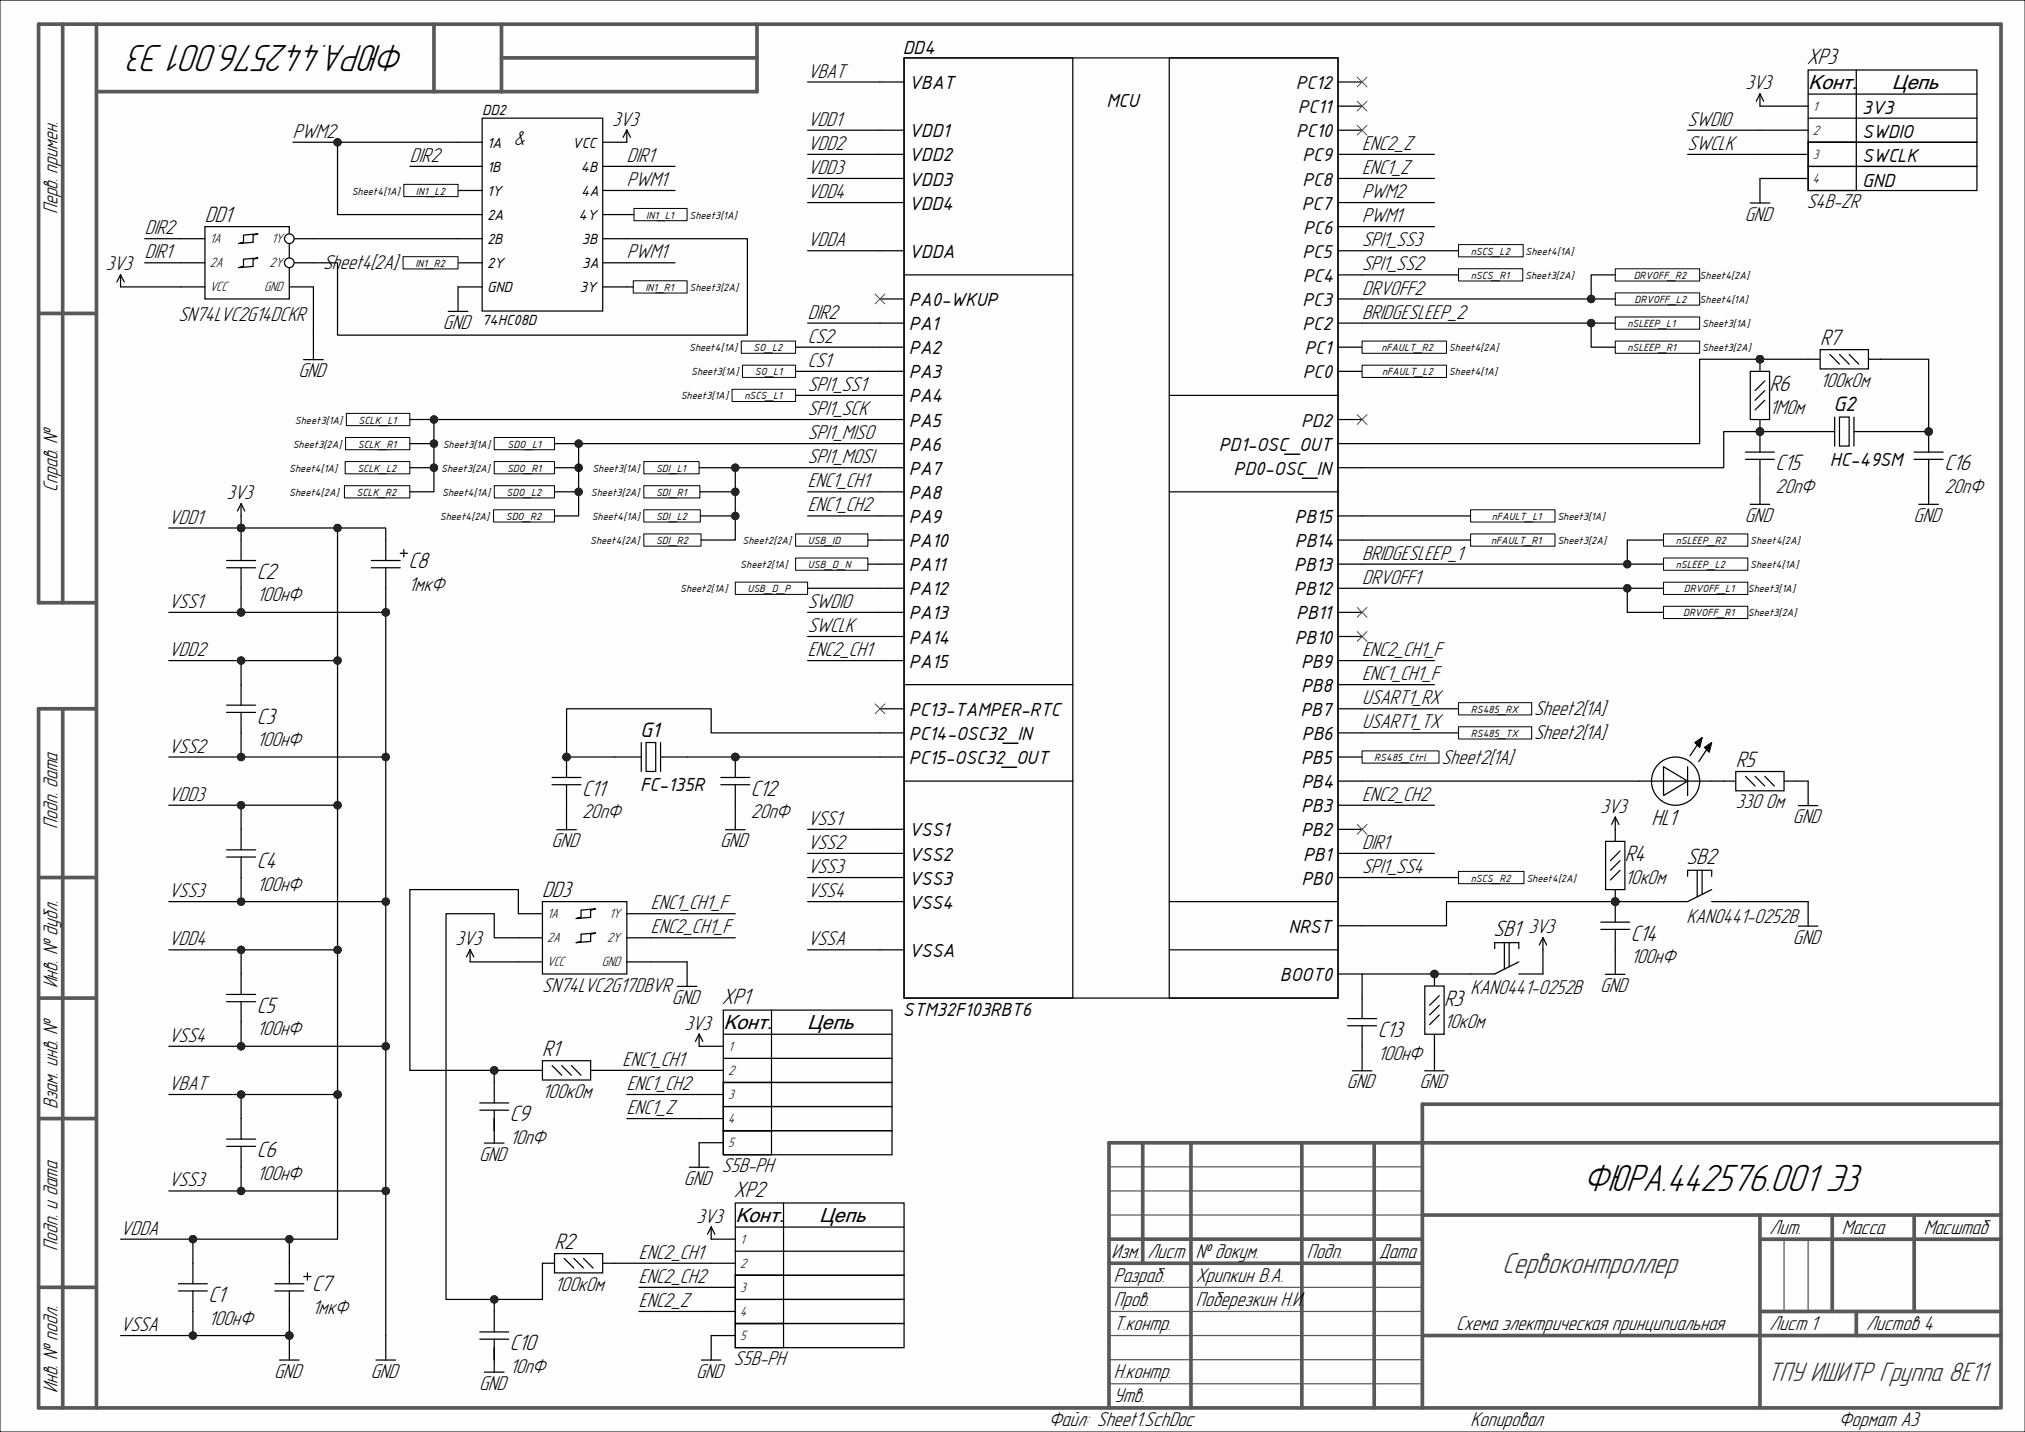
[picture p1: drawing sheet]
<svg xmlns="http://www.w3.org/2000/svg" width="420mm" height="297mm" viewBox="0 0 420 297" stroke-linecap="round" stroke-linejoin="round" font-family="sans-serif">
<defs><g id="words">
<g font-size="8.3">
<text x="84.2" y="9.4" transform="rotate(-180 84.2 9.4)">ФЮРА.442576.001 Э3</text>
<text x="328.3" y="247.1">ФЮРА.442576.001 Э3</text>
</g>
<text font-size="6.4" fill="#2f2f2f" x="311.6" y="264">Сервоконтроллер</text>
<text font-size="5.9" fill="#2f2f2f" x="366.6" y="286.3">ТПУ ИШИТР Группа 8Е11</text>
<g font-size="4.9">
<text x="374.7" y="13.3">XP3</text>
<text x="42.5" y="46">DD1</text>
<text x="377.5" y="71.5">R7</text>
<text x="367" y="81.1">R6</text>
<text x="368.3" y="97.6">C15</text>
<text x="403.3" y="97.6">C16</text>
<text x="84.8" y="117.8">C8</text>
<text x="53.3" y="120.1">C2</text>
<text x="53.3" y="150.1">C3</text>
<text x="360" y="159">R5</text>
<text x="120.7" y="165.1">C11</text>
<text x="155.7" y="165.1">C12</text>
<text x="342.5" y="171.1">HL1</text>
<text x="337" y="178.6">R4</text>
<text x="349.8" y="179.2">SB2</text>
<text x="53.3" y="180.1">C4</text>
<text x="112.5" y="186">DD3</text>
<text x="309.8" y="194.2">SB1</text>
<text x="338.2" y="195.1">C14</text>
<text x="149.7" y="208.2">XP1</text>
<text x="299.5" y="208.6">R3</text>
<text x="53.3" y="210.1">C5</text>
<text x="285.8" y="215.1">C13</text>
<text x="112.5" y="219">R1</text>
<text x="105.7" y="232.6">C9</text>
<text x="53.3" y="240.1">C6</text>
<text x="152.2" y="248.2">XP2</text>
<text x="115" y="259">R2</text>
<text x="64.8" y="267.8">C7</text>
<text x="43.3" y="270.1">C1</text>
<text x="105.7" y="280.1">C10</text>
</g>
<g font-size="4.4">
<text x="167.5" y="16.1">VBAT</text>
<text x="362" y="18.5">3V3</text>
<text x="60.7" y="28.6">PWM2</text>
<text x="127" y="26.1">3V3</text>
<text x="167.5" y="26.1">VDD1</text>
<text x="350" y="26.1">SWDIO</text>
<text x="85" y="33.6">DIR2</text>
<text x="106.5" y="30.1">&amp;</text>
<text x="130" y="33.6">DIR1</text>
<text x="167.5" y="31.1">VDD2</text>
<text x="282.5" y="31.1">ENC2_Z</text>
<text x="350" y="31.1">SWCLK</text>
<text x="130" y="38.6">PWM1</text>
<text x="167.5" y="36.1">VDD3</text>
<text x="167.5" y="41.1">VDD4</text>
<text x="282.5" y="41.1">PWM2</text>
<text x="282.5" y="36.1">ENC1_Z</text>
<text x="11.9" y="44.5" transform="rotate(-90 11.9 44.5)">Перв. примен.</text>
<text x="282.5" y="46.1">PWM1</text>
<text x="361.9" y="45.8">GND</text>
<text x="374.7" y="43.2">S4B-ZR</text>
<text x="30" y="48.6">DIR2</text>
<text x="30" y="53.6">DIR1</text>
<text x="130" y="53.6">PWM1</text>
<text x="167.5" y="51.1">VDDA</text>
<text x="282.5" y="51.1">SPI1_SS3</text>
<text x="22" y="56">3V3</text>
<text x="67" y="55.9">Sheet4[2A]</text>
<text x="282.5" y="56.1">SPI1_SS2</text>
<text x="282.5" y="61.1">DRVOFF2</text>
<text x="37" y="66.6">SN74LVC2G14DCKR</text>
<text x="91.9" y="68.2">GND</text>
<text x="167.5" y="66.1">DIR2</text>
<text x="167.5" y="71.1">CS2</text>
<text x="282.5" y="66.1">BRIDGESLEEP_2</text>
<text x="167.5" y="76.1">CS1</text>
<text x="61.9" y="78.2">GND</text>
<text x="167.5" y="81.1">SPI1_SS1</text>
<text x="377.5" y="80.2">100кОм</text>
<text x="167.5" y="86.1">SPI1_SCK</text>
<text x="367" y="85.8">1МОм</text>
<text x="167.5" y="91.1">SPI1_MISO</text>
<text x="167.5" y="96.1">SPI1_MOSI</text>
<text x="167.5" y="101.1">ENC1_CH1</text>
<text x="11.9" y="102" transform="rotate(-90 11.9 102)">Справ. №</text>
<text x="47" y="103.5">3V3</text>
<text x="167.5" y="106.1">ENC1_CH2</text>
<text x="368.3" y="102.2">20пФ</text>
<text x="403.3" y="102.2">20пФ</text>
<text x="35" y="108.6">VDD1</text>
<text x="361.9" y="108.2">GND</text>
<text x="396.9" y="108.2">GND</text>
<text x="282.5" y="116.1">BRIDGESLEEP_1</text>
<text x="53.3" y="124.8">100нФ</text>
<text x="84.8" y="122.5">1мкФ</text>
<text x="282.5" y="121.1">DRVOFF1</text>
<text x="35" y="126.1">VSS1</text>
<text x="167.5" y="126.1">SWDIO</text>
<text x="167.5" y="131.1">SWCLK</text>
<text x="35" y="136.1">VDD2</text>
<text x="167.5" y="136.1">ENC2_CH1</text>
<text x="282.5" y="136.1">ENC2_CH1_F</text>
<text x="282.5" y="141.1">ENC1_CH1_F</text>
<text x="282.5" y="146.1">USART1_RX</text>
<text x="318.2" y="148.4">Sheet2[1A]</text>
<text x="53.3" y="154.7">100нФ</text>
<text x="282.5" y="151.1">USART1_TX</text>
<text x="318.2" y="153.4">Sheet2[1A]</text>
<text x="35" y="156.1">VSS2</text>
<text x="299" y="158.4">Sheet2[1A]</text>
<text x="35" y="166.1">VDD3</text>
<text x="282.5" y="166.1">ENC2_CH2</text>
<text x="360" y="167.7">330 Ом</text>
<text x="11.9" y="172" transform="rotate(-90 11.9 172)">Подп. дата</text>
<text x="120.7" y="169.8">20пФ</text>
<text x="155.7" y="169.8">20пФ</text>
<text x="167.5" y="171.1">VSS1</text>
<text x="332" y="168.6">3V3</text>
<text x="371.9" y="170.8">GND</text>
<text x="114.4" y="175.8">GND</text>
<text x="149.4" y="175.8">GND</text>
<text x="167.5" y="176.1">VSS2</text>
<text x="282.5" y="176.1">DIR1</text>
<text x="53.3" y="184.7">100нФ</text>
<text x="167.5" y="181.1">VSS3</text>
<text x="282.5" y="181.1">SPI1_SS4</text>
<text x="337" y="183.3">10кОм</text>
<text x="35" y="186.1">VSS3</text>
<text x="135" y="188.6">ENC1_CH1_F</text>
<text x="167.5" y="186.1">VSS4</text>
<text x="349.8" y="191.4">KAN0441-0252B</text>
<text x="35" y="196.1">VDD4</text>
<text x="94.5" y="196">3V3</text>
<text x="135" y="193.6">ENC2_CH1_F</text>
<text x="167.5" y="196.1">VSSA</text>
<text x="317" y="193.5">3V3</text>
<text x="371.9" y="195.7">GND</text>
<text x="338.2" y="199.7">100нФ</text>
<text x="11.9" y="205" transform="rotate(-90 11.9 205)">Инв. № дубл.</text>
<text x="112.5" y="205.7">SN74LVC2G17DBVR</text>
<text x="139.4" y="208.2">GND</text>
<text x="305" y="206.1">KAN0441-0252B</text>
<text x="331.9" y="205.7">GND</text>
<text x="53.3" y="214.8">100нФ</text>
<text x="142" y="213.6">3V3</text>
<text x="299.5" y="213.2">10кОм</text>
<text x="35" y="216.1">VSS4</text>
<text x="129.1" y="221.1">ENC1_CH1</text>
<text x="285.8" y="219.8">100нФ</text>
<text x="35" y="226.1">VBAT</text>
<text x="112.5" y="227.7">100кОм</text>
<text x="130" y="226.1">ENC1_CH2</text>
<text x="279.4" y="225.8">GND</text>
<text x="294.4" y="225.8">GND</text>
<text x="11.9" y="230" transform="rotate(-90 11.9 230)">Взам. инв. №</text>
<text x="130" y="231.1">ENC1_Z</text>
<text x="105.7" y="237.2">10пФ</text>
<text x="53.3" y="244.7">100нФ</text>
<text x="99.4" y="240.7">GND</text>
<text x="141.9" y="245.7">GND</text>
<text x="149.7" y="243.2">S5B-PH</text>
<text x="35" y="246.1">VSS3</text>
<text x="25" y="256.1">VDDA</text>
<text x="144.5" y="253.6">3V3</text>
<text x="367" y="255.9">Лит.</text>
<text x="382" y="255.9">Масса</text>
<text x="399" y="255.9">Масштаб</text>
<text x="11.9" y="259.5" transform="rotate(-90 11.9 259.5)">Подп. и дата</text>
<text x="132.5" y="261.1">ENC2_CH1</text>
<text x="230.5" y="260.9">Изм.</text>
<text x="238" y="260.9">Лист № докум.</text>
<text x="271" y="260.9">Подп.</text>
<text x="286" y="260.9">Дата</text>
<text x="115" y="267.7">100кОм</text>
<text x="132.5" y="266.1">ENC2_CH2</text>
<text x="231" y="265.9">Разраб.</text>
<text x="248" y="265.9">Хрипкин В.А.</text>
<text x="43.3" y="274.7">100нФ</text>
<text x="64.8" y="272.5">1мкФ</text>
<text x="132.5" y="271.1">ENC2_Z</text>
<text x="231" y="270.9">Пров.</text>
<text x="231" y="275.9">Т.контр.</text>
<text x="248" y="270.9">Поберезкин Н.И.</text>
<text x="302" y="275.9">Схема электрическая принципиальная</text>
<text x="367" y="275.9">Лист 1</text>
<text x="387" y="275.9">Листов 4</text>
<text x="25" y="276.1">VSSA</text>
<text x="56.9" y="285.8">GND</text>
<text x="76.9" y="285.8">GND</text>
<text x="105.7" y="284.7">10пФ</text>
<text x="144.4" y="285.8">GND</text>
<text x="152.2" y="283.2">S5B-PH</text>
<text x="231" y="285.9">Н.контр.</text>
<text x="11.9" y="289" transform="rotate(-90 11.9 289)">Инв. № подл.</text>
<text x="99.4" y="288.2">GND</text>
<text x="231" y="290.9">Утв.</text>
<text x="217.5" y="295.9">Файл: Sheet1.SchDoc</text>
<text x="305" y="295.9">Копировал</text>
<text x="381.4" y="295.9">Формат А3</text>
</g>
<g font-size="4.3">
<text x="375" y="18.5">Конт.</text>
<text x="392.4" y="18.5">Цепь</text>
<text x="150" y="213.4">Конт.</text>
<text x="167.4" y="213.4">Цепь</text>
<text x="152.5" y="253.4">Конт.</text>
<text x="169.9" y="253.4">Цепь</text>
</g>
<g font-size="4.1">
<text x="268.7" y="18.5">PC12</text>
<text x="269.2" y="23.5">PC11</text>
<text x="268.8" y="28.5">PC10</text>
<text x="270.1" y="33.5">PC9</text>
<text x="270.1" y="38.5">PC8</text>
<text x="270" y="43.5">PC7</text>
<text x="270.1" y="53.5">PC5</text>
<text x="270.3" y="48.5">PC6</text>
<text x="270.2" y="58.5">PC4</text>
<text x="270.1" y="63.5">PC3</text>
<text x="270.1" y="68.5">PC2</text>
<text x="270.6" y="73.5">PC1</text>
<text x="270.2" y="78.5">PC0</text>
<text x="269.8" y="88.5">PD2</text>
<text x="380.2" y="85.3">G2</text>
<text x="132.8" y="152.9">G1</text>
</g>
<g font-size="3.8">
<text x="187.2" y="11.2">DD4</text>
<text x="188.5" y="18.5">VBAT</text>
<text x="229.5" y="22.2">MCU</text>
<text x="386.2" y="23.7">3V3</text>
<text x="188.5" y="28.5">VDD1</text>
<text x="386.2" y="28.7">SWDIO</text>
<text x="188.5" y="33.5">VDD2</text>
<text x="386.2" y="33.7">SWCLK</text>
<text x="188.5" y="38.5">VDD3</text>
<text x="386.2" y="38.7">GND</text>
<text x="188.5" y="43.5">VDD4</text>
<text x="188.5" y="53.5">VDDA</text>
<text x="188.5" y="63.5">PA0-WKUP</text>
<text x="188.5" y="68.5">PA1</text>
<text x="188.5" y="73.5">PA2</text>
<text x="188.5" y="78.5">PA3</text>
<text x="188.5" y="83.5">PA4</text>
<text x="188.5" y="88.5">PA5</text>
<text x="188.5" y="93.5">PA6</text>
<text x="252.8" y="93.5">PD1-OSC_OUT</text>
<text x="188.5" y="98.5">PA7</text>
<text x="255.8" y="98.5">PD0-OSC_IN</text>
<text x="379.5" y="96.7">HC-49SM</text>
<text x="188.5" y="103.5">PA8</text>
<text x="188.5" y="108.5">PA9</text>
<text x="188.5" y="113.5">PA10</text>
<text x="268.5" y="108.5">PB15</text>
<text x="268.6" y="113.5">PB14</text>
<text x="188.5" y="118.5">PA11</text>
<text x="268.4" y="118.5">PB13</text>
<text x="188.5" y="123.5">PA12</text>
<text x="268.4" y="123.5">PB12</text>
<text x="188.5" y="128.5">PA13</text>
<text x="268.9" y="128.5">PB11</text>
<text x="188.5" y="133.5">PA14</text>
<text x="268.5" y="133.5">PB10</text>
<text x="188.5" y="138.5">PA15</text>
<text x="269.8" y="143.5">PB8</text>
<text x="269.8" y="138.5">PB9</text>
<text x="188.5" y="148.5">PC13-TAMPER-RTC</text>
<text x="269.7" y="148.5">PB7</text>
<text x="188.5" y="153.5">PC14-OSC32_IN</text>
<text x="270" y="153.5">PB6</text>
<text x="188.5" y="158.5">PC15-OSC32_OUT</text>
<text x="269.8" y="158.5">PB5</text>
<text x="132.8" y="164">FC-135R</text>
<text x="269.9" y="163.5">PB4</text>
<text x="188.5" y="173.5">VSS1</text>
<text x="269.8" y="173.5">PB2</text>
<text x="269.8" y="168.5">PB3</text>
<text x="188.5" y="178.5">VSS2</text>
<text x="270.3" y="178.5">PB1</text>
<text x="188.5" y="183.5">VSS3</text>
<text x="269.9" y="183.5">PB0</text>
<text x="188.5" y="188.5">VSS4</text>
<text x="267.2" y="193.5">NRST</text>
<text x="188.5" y="198.5">VSSA</text>
<text x="265.5" y="203.5">BOOT0</text>
<text x="187.2" y="210.8">STM32F103RBT6</text>
</g>
<g font-size="3">
<text x="376" y="22.9">1</text>
<text x="376" y="27.9">2</text>
<text x="376" y="32.9">3</text>
<text x="376" y="37.9">4</text>
<text x="43.5" y="50.4">1A</text>
<text x="56.3" y="50.4">1Y</text>
<text x="43.5" y="55.4">2A</text>
<text x="55.9" y="55.4">2Y</text>
<text x="43.5" y="60.4">VCC</text>
<text x="54.8" y="60.4">GND</text>
<text x="113.5" y="190.4">1A</text>
<text x="126.3" y="190.4">1Y</text>
<text x="113.5" y="195.4">2A</text>
<text x="125.9" y="195.4">2Y</text>
<text x="113.5" y="200.4">VCC</text>
<text x="124.8" y="200.4">GND</text>
<text x="151" y="217.9">1</text>
<text x="151" y="222.9">2</text>
<text x="151" y="227.9">3</text>
<text x="151" y="232.9">4</text>
<text x="151" y="237.9">5</text>
<text x="153.5" y="257.9">1</text>
<text x="153.5" y="262.9">2</text>
<text x="153.5" y="267.9">3</text>
<text x="153.5" y="272.9">4</text>
<text x="153.5" y="277.9">5</text>
</g>
<g font-size="2.9">
<text x="100" y="23.9">DD2</text>
<text x="101" y="35.6">1B</text>
<text x="101" y="30.6">1A</text>
<text x="118.7" y="30.6">VCC</text>
<text x="120.4" y="35.6">4B</text>
<text x="101" y="40.6">1Y</text>
<text x="120.5" y="40.6">4A</text>
<text x="101" y="45.7">2A</text>
<text x="120" y="45.7">4Y</text>
<text x="101" y="50.7">2B</text>
<text x="120.6" y="50.7">3B</text>
<text x="101" y="55.7">2Y</text>
<text x="120.7" y="55.7">3A</text>
<text x="101" y="60.7">GND</text>
<text x="120.2" y="60.7">3Y</text>
<text x="100" y="67.4">74HC08D</text>
</g>
<g font-size="2.1">
<text x="72.9" y="40.3">Sheet4[1A]</text>
<text x="86.3" y="40.3">IN1_L2</text>
<text x="134" y="45.3">IN1_L1</text>
<text x="143" y="45.3">Sheet3[1A]</text>
<text x="305.1" y="52.8">nSCS_L2</text>
<text x="316.4" y="52.8">Sheet4[1A]</text>
<text x="86.1" y="55.3">IN1_R2</text>
<text x="305.1" y="57.8">nSCS_R1</text>
<text x="316.3" y="57.8">Sheet3[2A]</text>
<text x="338.8" y="57.8">DRVOFF_R2</text>
<text x="352.5" y="57.8">Sheet4[2A]</text>
<text x="133.9" y="60.3">IN1_R1</text>
<text x="143" y="60.3">Sheet3[2A]</text>
<text x="339" y="62.8">DRVOFF_L2</text>
<text x="352.5" y="62.8">Sheet4[1A]</text>
<text x="337.5" y="67.8">nSLEEP_L1</text>
<text x="353" y="67.8">Sheet3[1A]</text>
<text x="142.9" y="72.8">Sheet4[1A]</text>
<text x="143.3" y="77.8">Sheet3[1A]</text>
<text x="156.3" y="72.8">SO_L2</text>
<text x="156.5" y="77.8">SO_L1</text>
<text x="286.5" y="72.8">nFAULT_R2</text>
<text x="286.6" y="77.8">nFAULT_L2</text>
<text x="300.5" y="77.8">Sheet4[1A]</text>
<text x="300.5" y="72.8">Sheet4[2A]</text>
<text x="337.5" y="72.8">nSLEEP_R1</text>
<text x="353" y="72.8">Sheet3[2A]</text>
<text x="141.2" y="82.8">Sheet3[1A]</text>
<text x="154.4" y="82.8">nSCS_L1</text>
<text x="61.2" y="87.8">Sheet3[1A]</text>
<text x="74.4" y="87.8">SCLK_L1</text>
<text x="60.7" y="92.8">Sheet3[2A]</text>
<text x="74.2" y="92.8">SCLK_R1</text>
<text x="91.8" y="92.8">Sheet3[1A]</text>
<text x="105.3" y="92.8">SDO_L1</text>
<text x="60" y="97.8">Sheet4[1A]</text>
<text x="74.1" y="97.8">SCLK_L2</text>
<text x="91.5" y="97.8">Sheet3[2A]</text>
<text x="105.2" y="97.8">SDO_R1</text>
<text x="122.9" y="97.8">Sheet3[1A]</text>
<text x="136.1" y="97.8">SDI_L1</text>
<text x="60" y="102.8">Sheet4[2A]</text>
<text x="74" y="102.8">SCLK_R2</text>
<text x="91.2" y="107.8">Sheet4[2A]</text>
<text x="91.7" y="102.8">Sheet4[1A]</text>
<text x="104.9" y="107.8">SDO_R2</text>
<text x="105.1" y="102.8">SDO_L2</text>
<text x="122.6" y="102.8">Sheet3[2A]</text>
<text x="122.7" y="107.8">Sheet4[1A]</text>
<text x="136.1" y="102.8">SDI_R1</text>
<text x="136.1" y="107.8">SDI_L2</text>
<text x="309.4" y="107.8">nFAULT_L1</text>
<text x="323" y="107.8">Sheet3[1A]</text>
<text x="122.4" y="112.8">Sheet4[2A]</text>
<text x="136.1" y="112.8">SDI_R2</text>
<text x="154" y="112.8">Sheet2[2A]</text>
<text x="167.6" y="112.8">USB_ID</text>
<text x="309.2" y="112.8">nFAULT_R1</text>
<text x="323" y="112.8">Sheet3[2A]</text>
<text x="347.6" y="112.8">nSLEEP_R2</text>
<text x="363" y="112.8">Sheet4[2A]</text>
<text x="153.5" y="117.8">Sheet2[1A]</text>
<text x="167.6" y="117.8">USB_D_N</text>
<text x="347.6" y="117.8">nSLEEP_L2</text>
<text x="363" y="117.8">Sheet4[1A]</text>
<text x="141.1" y="122.8">Sheet2[1A]</text>
<text x="155" y="122.8">USB_D_P</text>
<text x="349.2" y="122.8">DRVOFF_L1</text>
<text x="362.5" y="122.8">Sheet3[1A]</text>
<text x="349.1" y="127.8">DRVOFF_R1</text>
<text x="362.5" y="127.8">Sheet3[2A]</text>
<text x="305.1" y="147.8">RS485_RX</text>
<text x="305.1" y="152.8">RS485_TX</text>
<text x="285" y="157.8">RS485_Ctrl</text>
<text x="305.1" y="182.8">nSCS_R2</text>
<text x="316.6" y="182.8">Sheet4[2A]</text>
</g>
<text font-size=".5" fill="#585858" x="12.5" y="292.1">ALTIUM GOSTBOM2.0 KEV</text>
</g></defs>
<path d="M0 0h420v297h-420z" fill-rule="evenodd" fill="#fefefe"/>
<path d="M0 0h420v297h-420z" fill="none" stroke="#000" stroke-width=".21"/>
<path d="M0 0h420v297h-420z" fill-rule="evenodd" fill="#fefefe"/>
<path d="M0 0h420v297h-420z" fill="none" stroke="#000" stroke-width=".21"/>
<g fill="none" stroke="#585858" stroke-width=".76">
<path d="M13 5v120M20 5v287M90 5v14M104 5v14M104 12h53M157 5v14h-137M8 65h12M20 125h-12v-120h407v287M13 147v145M20 147h-12v145h406.5M8 182h12M8 207h12"/>
<path d="M8 232h12M237 237v25M247 237v55M270 237v55M285 237v55M415 229h-120v63M415 237h-185v55M230 257h65M295 252h120M365 252v40M365 257h50M380 252v20"/>
<path d="M397 252v20M8 267h12M230 262h65M295 277h120M365 272h50M385 272v5"/>
</g>
<path d="M230 242h65M230 247h65M230 252h65M370 257v15M375 257v15M230 267h65M230 272h65M230 277h65M230 282h65M230 287h65" fill="none" stroke="#585858" stroke-width=".25"/>
<g fill="none" stroke="#000" stroke-width=".25">
<path d="M365 19.5v2.5h10M365 19.5l-.7 1.5M365 19.5l.8 1.5M375 14.5h35v15h-35zM375 19.5h35M385 14.5v15M365 27h10M365 32h10M375 29.5h35v5h-35zM375 34.5h35v5h-35zM375 29.5h10v10h-10zM375 24.5h35"/>
<path d="M375 37h-10v5.1M363 42.1h4.1M47 117.8h6M47 116.3h6M50 104.5v2.5M50 112v4.3M50 117.8v4.2M50 104.5l-.8 1.5M50 104.5l.8 1.5M77 117.8h6M77 116.3h6M80 112v4.3"/>
<path d="M80 117.8v4.2M83 114.8h1.5M83.8 114v1.5M47 147.8h6M47 146.3h6M50 142v4.3M50 147.8v4.2M47 177.8h6M47 176.3h6M50 172v4.3M50 177.8v4.2M47 237.8h6"/>
<path d="M47 236.3h6M50 232v4.3M50 237.8v4.2M37 267.8h6M37 266.3h6M40 262v4.3M40 267.8v4.2M57 267.8h6M57 266.3h6M60 262v4.3M60 267.8v4.2M60 277v5.1"/>
<path d="M63 264.8h1.5M63.8 264v1.5M80 277v5.1M58 282.1h4M78 282.1h4"/>
</g>
<circle cx="60" cy="277" r=".76" fill="#262626"/>
<circle cx="60" cy="277" r=".76" fill="none" stroke="#262626" stroke-width=".21"/>
<circle cx="335" cy="187" r=".76" fill="#262626"/>
<circle cx="335" cy="187" r=".76" fill="none" stroke="#262626" stroke-width=".21"/>
<path d="M335 184.5v2.5" fill="none" stroke="#000" stroke-width=".25"/>
<circle cx="335" cy="187" r=".76" fill="#262626"/>
<circle cx="335" cy="187" r=".76" fill="none" stroke="#262626" stroke-width=".21"/>
<path d="M335 172v2.5" fill="none" stroke="#000" stroke-width=".25"/>
<path d="M333 174.5h4v10h-4z" fill-rule="evenodd" fill="#fefefe"/>
<path d="M333 174.5h4v10h-4zM335 169.5l-.8 1.5M335 169.5l.8 1.5M335 169.5v2.5M336 178.5l-2 2M336 176.5l-2 2M336 180.5l-2 2" fill="none" stroke="#000" stroke-width=".25"/>
<circle cx="335" cy="187" r=".76" fill="#262626"/>
<circle cx="335" cy="187" r=".76" fill="none" stroke="#262626" stroke-width=".21"/>
<path d="M332 192.8h6M332 191.3h6M335 187v4.3M335 192.8v4.2" fill="none" stroke="#000" stroke-width=".25"/>
<circle cx="335" cy="187" r=".76" fill="#262626"/>
<circle cx="335" cy="187" r=".76" fill="none" stroke="#262626" stroke-width=".21"/>
<path d="M335 197v5.1M333 202.1h4" fill="none" stroke="#000" stroke-width=".25"/>
<circle cx="297.5" cy="202" r=".76" fill="#262626"/>
<circle cx="297.5" cy="202" r=".76" fill="none" stroke="#262626" stroke-width=".21"/>
<path d="M297.5 202v2.5" fill="none" stroke="#000" stroke-width=".25"/>
<circle cx="297.5" cy="202" r=".76" fill="#262626"/>
<circle cx="297.5" cy="202" r=".76" fill="none" stroke="#262626" stroke-width=".21"/>
<path d="M297.5 214.5v2.5" fill="none" stroke="#000" stroke-width=".25"/>
<path d="M295.5 204.5h4v10h-4z" fill-rule="evenodd" fill="#fefefe"/>
<g fill="none" stroke="#000" stroke-width=".25">
<path d="M375 89.5h5.5M380.5 86.5v6M384.5 86.5v6M384.5 89.5h5.5M279.5 212.8h6M279.5 211.3h6M282.5 207v4.3M282.5 212.8v9.3M295.5 204.5h4v10h-4zM297.5 217v5.1M298.5 206.5l-2 2M298.5 208.5l-2 2"/>
<path d="M298.5 210.5l-2 2M280.5 222.1h4M295.5 222.1h4"/>
</g>
<path d="M381.5 86.5h2v6h-2z" fill-rule="evenodd" fill="#fefefe"/>
<path d="M375 74.5h2.5M387.5 74.5h2.5M381.5 86.5h2v6h-2z" fill="none" stroke="#000" stroke-width=".25"/>
<path d="M377.5 72.5h10v4h-10z" fill-rule="evenodd" fill="#fefefe"/>
<path d="M377.5 72.5h10v4h-10zM379.5 73.5l2 2M381.5 73.5l2 2M383.5 73.5l2 2" fill="none" stroke="#000" stroke-width=".25"/>
<circle cx="400" cy="89.5" r=".76" fill="#262626"/>
<circle cx="400" cy="89.5" r=".76" fill="none" stroke="#262626" stroke-width=".21"/>
<path d="M397 95.3h6M397 93.8h6M400 89.5v4.3M400 95.3v4.2" fill="none" stroke="#000" stroke-width=".25"/>
<circle cx="400" cy="89.5" r=".76" fill="#262626"/>
<circle cx="400" cy="89.5" r=".76" fill="none" stroke="#262626" stroke-width=".21"/>
<circle cx="365" cy="89.5" r=".76" fill="#262626"/>
<circle cx="365" cy="89.5" r=".76" fill="none" stroke="#262626" stroke-width=".21"/>
<path d="M362 95.3h6M362 93.8h6M365 89.5v4.3M365 95.3v4.2" fill="none" stroke="#000" stroke-width=".25"/>
<circle cx="365" cy="89.5" r=".76" fill="#262626"/>
<circle cx="365" cy="89.5" r=".76" fill="none" stroke="#262626" stroke-width=".21"/>
<path d="M365 99.5v5.1M400 99.5v5.1M363 104.6h4.1M398 104.6h4" fill="none" stroke="#000" stroke-width=".25"/>
<circle cx="365" cy="89.5" r=".76" fill="#262626"/>
<circle cx="365" cy="89.5" r=".76" fill="none" stroke="#262626" stroke-width=".21"/>
<circle cx="365" cy="74.5" r=".76" fill="#262626"/>
<circle cx="365" cy="74.5" r=".76" fill="none" stroke="#262626" stroke-width=".21"/>
<path d="M365 87v2.5" fill="none" stroke="#000" stroke-width=".25"/>
<circle cx="365" cy="89.5" r=".76" fill="#262626"/>
<circle cx="365" cy="89.5" r=".76" fill="none" stroke="#262626" stroke-width=".21"/>
<path d="M365 74.5v2.5" fill="none" stroke="#000" stroke-width=".25"/>
<circle cx="365" cy="74.5" r=".76" fill="#262626"/>
<circle cx="365" cy="74.5" r=".76" fill="none" stroke="#262626" stroke-width=".21"/>
<path d="M363 77h4v10h-4z" fill-rule="evenodd" fill="#fefefe"/>
<path d="M363 77h4v10h-4zM366 79l-2 2M366 83l-2 2M366 81l-2 2" fill="none" stroke="#000" stroke-width=".25"/>
<circle cx="152.5" cy="157" r=".76" fill="#262626"/>
<circle cx="152.5" cy="157" r=".76" fill="none" stroke="#262626" stroke-width=".21"/>
<path d="M152.5 157v4.3M149.5 162.8h6M149.5 161.3h6M152.5 162.8v4.2" fill="none" stroke="#000" stroke-width=".25"/>
<circle cx="152.5" cy="157" r=".76" fill="#262626"/>
<circle cx="152.5" cy="157" r=".76" fill="none" stroke="#262626" stroke-width=".21"/>
<circle cx="117.5" cy="157" r=".76" fill="#262626"/>
<circle cx="117.5" cy="157" r=".76" fill="none" stroke="#262626" stroke-width=".21"/>
<path d="M117.5 157v4.3M114.5 162.8h6M114.5 161.3h6M117.5 162.8v4.2" fill="none" stroke="#000" stroke-width=".25"/>
<circle cx="117.5" cy="157" r=".76" fill="#262626"/>
<circle cx="117.5" cy="157" r=".76" fill="none" stroke="#262626" stroke-width=".21"/>
<path d="M127.5 157h5.5M133 154v6M137 154v6M137 157h5.5M115.5 172.1h4M117.5 167v5.1M150.5 172.1h4M152.5 167v5.1" fill="none" stroke="#000" stroke-width=".25"/>
<path d="M134 154h2v6h-2z" fill-rule="evenodd" fill="#fefefe"/>
<g fill="none" stroke="#000" stroke-width=".25">
<path d="M134 154h2v6h-2zM145 214.5v2.5h5M145 214.5l-.8 1.5M145 214.5l.8 1.5M150 209.5h35v15h-35zM150 214.5h35M150 219.5h35M160 209.5v15M145 222h5M145 227h5M145 232h5M150 224.5h35v5h-35z"/>
<path d="M150 229.5h35v5h-35zM150 224.5h10v10h-10zM150 234.5h35v5h-35zM150 234.5h10v5h-10zM150 237h-5v5.1M143 242.1h4M147.5 254.5v2.5h5M147.5 254.5l-.8 1.5M147.5 254.5l.8 1.5M152.5 249.5h35v15h-35zM152.5 254.5h35M152.5 259.5h35"/>
<path d="M162.5 249.5v15M147.5 262h5M147.5 267h5M147.5 272h5M152.5 264.5h35v5h-35zM152.5 269.5h35v5h-35zM152.5 264.5h10v10h-10zM152.5 274.5h35v5h-35zM152.5 274.5h10v5h-10zM152.5 277h-5v5.1M145.5 282.1h4"/>
</g>
<path d="M112.5 187h17.5v15h-17.5z" fill-rule="evenodd" fill="#fefefe"/>
<g fill="none" stroke="#000" stroke-width=".25">
<path d="M107.5 199.5h5M107.5 189.5h5M107.5 194.5h5M112.5 187h17.5v15h-17.5zM120.5 188.8l3-.3-1 .3v1.5l-3 .2 1-.2zM120.5 193.8l3-.3-1 .3v1.5l-3 .2 1-.2zM130 199.5h5M130 189.5h5M130 194.5h5M99.5 277.8h6M99.5 276.3h6M102.5 272v4.3"/>
<path d="M102.5 277.8v4.2M112.5 262h2.5M125 262h2.5"/>
</g>
<path d="M115 260h10v4h-10z" fill-rule="evenodd" fill="#fefefe"/>
<path d="M99.5 230.3h6M99.5 228.8h6M102.5 224.5v4.3M102.5 230.3v4.2M110 222h2.5M122.5 222h2.5M102.5 279.5v5.1M115 260h10v4h-10zM117 261l2 2M119 261l2 2M121 261l2 2M100.5 284.6h4" fill="none" stroke="#000" stroke-width=".25"/>
<path d="M112.5 220h10v4h-10z" fill-rule="evenodd" fill="#fefefe"/>
<path d="M97.5 197l-.8 1.5M97.5 197l.8 1.5M97.5 197v2.5M142.5 199.5v5.1M140.5 204.6h4M100.5 237.1h4M102.5 232v5.1M112.5 220h10v4h-10zM114.5 221l2 2M116.5 221l2 2M118.5 221l2 2" fill="none" stroke="#000" stroke-width=".25"/>
<path d="M133.5 95.7h11.5v2.6h-11.5z" fill-rule="evenodd" fill="#fefefe"/>
<path d="M133.5 95.7h11.5v2.6h-11.5z" fill="none" stroke="#000" stroke-width=".21"/>
<path d="M133.5 100.7h11.7v2.6h-11.7z" fill-rule="evenodd" fill="#fefefe"/>
<path d="M133.5 100.7h11.7v2.6h-11.7z" fill="none" stroke="#000" stroke-width=".21"/>
<path d="M133.5 105.7h11.7v2.6h-11.7z" fill-rule="evenodd" fill="#fefefe"/>
<path d="M133.5 105.7h11.7v2.6h-11.7z" fill="none" stroke="#000" stroke-width=".21"/>
<path d="M133.5 110.7h11.9v2.6h-11.9z" fill-rule="evenodd" fill="#fefefe"/>
<path d="M133.5 110.7h11.9v2.6h-11.9z" fill="none" stroke="#000" stroke-width=".21"/>
<path d="M187.5 12h90v195h-90z" fill-rule="evenodd" fill="#fefefe"/>
<g fill="none" stroke="#000" stroke-width=".25">
<path d="M182.5 17h5M187.5 12h90v195h-90zM187.5 12h35v195h-35zM242.5 12h35v195h-35zM277.5 17h5M182.5 27h5M182.5 32h5M182.5 37h5M277.5 27h5M277.5 32h5M277.5 37h5M277.5 22h5"/>
<path d="M182.5 52h5M182.5 42h5M187.5 57h35M277.5 52h5M277.5 57h5M277.5 42h5M277.5 47h5M182.5 62h5M182.5 67h5M182.5 72h5M182.5 77h5M277.5 62h5"/>
<path d="M277.5 67h5M277.5 72h5M277.5 77h5M182.5 82h5M182.5 87h5M182.5 92h5M182.5 97h5M242.5 82h35M277.5 87h5M277.5 92h5M277.5 97h5M182.5 102h5"/>
<path d="M182.5 107h5M182.5 112h5M182.5 117h5M242.5 102h35M277.5 107h5M277.5 112h5M277.5 117h5M182.5 122h5M182.5 127h5M182.5 132h5M182.5 137h5M277.5 122h5"/>
<path d="M277.5 127h5M277.5 132h5M277.5 137h5M182.5 147h5M182.5 152h5M182.5 157h5M187.5 142h35M277.5 147h5M277.5 152h5M277.5 157h5M277.5 142h5M182.5 177h5"/>
<path d="M182.5 172h5M187.5 162h35M277.5 177h5M277.5 172h5M277.5 167h5M277.5 162h5M182.5 182h5M182.5 197h5M182.5 187h5M242.5 197h35M242.5 187h35M277.5 182h5"/>
<path d="M277.5 192h5M310 196.8v-1.3h5v1.3M312 195.5v5.5M313 195.5v5M315 199.5l-5 2.5h-5M320 194.5l-.8 1.5M320 194.5l.8 1.5M320 194.5v2.5M350 181.8v-1.3h5v1.3M352 180.5v5.5M353 180.5v5M355 184.5l-5 2.5h-5"/>
<path d="M355 187h5M373 192.1h4M375 187v5.1M47 207.8h6M47 206.3h6M50 202v4.3M50 207.8v4.2M277.5 202h5M315 202h5"/>
</g>
<path d="M152.5 120.7h15v2.6h-15z" fill-rule="evenodd" fill="#fefefe"/>
<path d="M152.5 120.7h15v2.6h-15z" fill="none" stroke="#000" stroke-width=".21"/>
<path d="M165 115.7h15v2.6h-15z" fill-rule="evenodd" fill="#fefefe"/>
<path d="M165 115.7h15v2.6h-15z" fill="none" stroke="#000" stroke-width=".21"/>
<path d="M165 110.7h15v2.6h-15z" fill-rule="evenodd" fill="#fefefe"/>
<path d="M165 110.7h15v2.6h-15z" fill="none" stroke="#000" stroke-width=".21"/>
<path d="M305 105.7h17.5v2.6h-17.5z" fill-rule="evenodd" fill="#fefefe"/>
<path d="M305 105.7h17.5v2.6h-17.5z" fill="none" stroke="#000" stroke-width=".21"/>
<path d="M305 110.7h17.5v2.6h-17.5z" fill-rule="evenodd" fill="#fefefe"/>
<path d="M305 110.7h17.5v2.6h-17.5z" fill="none" stroke="#000" stroke-width=".21"/>
<path d="M345 115.7h17.5v2.6h-17.5z" fill-rule="evenodd" fill="#fefefe"/>
<path d="M345 115.7h17.5v2.6h-17.5z" fill="none" stroke="#000" stroke-width=".21"/>
<path d="M345 110.7h17.5v2.6h-17.5z" fill-rule="evenodd" fill="#fefefe"/>
<path d="M345 110.7h17.5v2.6h-17.5z" fill="none" stroke="#000" stroke-width=".21"/>
<path d="M345 120.8h17.5v2.5h-17.5z" fill-rule="evenodd" fill="#fefefe"/>
<path d="M345 120.8h17.5v2.5h-17.5z" fill="none" stroke="#000" stroke-width=".21"/>
<path d="M345 125.8h17.5v2.5h-17.5z" fill-rule="evenodd" fill="#fefefe"/>
<path d="M345 125.8h17.5v2.5h-17.5z" fill="none" stroke="#000" stroke-width=".21"/>
<path d="M302.5 180.7h13.6v2.6h-13.6z" fill-rule="evenodd" fill="#fefefe"/>
<path d="M302.5 180.7h13.6v2.6h-13.6z" fill="none" stroke="#000" stroke-width=".21"/>
<path d="M302.5 50.7h13.4v2.6h-13.4z" fill-rule="evenodd" fill="#fefefe"/>
<path d="M302.5 50.7h13.4v2.6h-13.4z" fill="none" stroke="#000" stroke-width=".21"/>
<path d="M302.5 55.7h13.3v2.6h-13.3z" fill-rule="evenodd" fill="#fefefe"/>
<path d="M302.5 55.7h13.3v2.6h-13.3z" fill="none" stroke="#000" stroke-width=".21"/>
<path d="M102.5 90.7h12.5v2.6h-12.5z" fill-rule="evenodd" fill="#fefefe"/>
<path d="M102.5 90.7h12.5v2.6h-12.5z" fill="none" stroke="#000" stroke-width=".21"/>
<path d="M102.5 95.7h12.5v2.6h-12.5z" fill-rule="evenodd" fill="#fefefe"/>
<path d="M102.5 95.7h12.5v2.6h-12.5z" fill="none" stroke="#000" stroke-width=".21"/>
<path d="M102.5 100.7h12.5v2.6h-12.5z" fill-rule="evenodd" fill="#fefefe"/>
<path d="M102.5 100.7h12.5v2.6h-12.5z" fill="none" stroke="#000" stroke-width=".21"/>
<path d="M102.4 105.7h12.6v2.6h-12.6z" fill-rule="evenodd" fill="#fefefe"/>
<path d="M102.4 105.7h12.6v2.6h-12.6z" fill="none" stroke="#000" stroke-width=".21"/>
<path d="M71.8 85.7h13.2v2.6h-13.2z" fill-rule="evenodd" fill="#fefefe"/>
<path d="M71.8 85.7h13.2v2.6h-13.2z" fill="none" stroke="#000" stroke-width=".21"/>
<path d="M71.7 90.7h13.3v2.6h-13.3z" fill-rule="evenodd" fill="#fefefe"/>
<path d="M71.7 90.7h13.3v2.6h-13.3z" fill="none" stroke="#000" stroke-width=".21"/>
<path d="M71.6 95.7h13.4v2.6h-13.4z" fill-rule="evenodd" fill="#fefefe"/>
<path d="M71.6 95.7h13.4v2.6h-13.4z" fill="none" stroke="#000" stroke-width=".21"/>
<path d="M71.4 100.7h13.6v2.6h-13.6z" fill-rule="evenodd" fill="#fefefe"/>
<path d="M71.4 100.7h13.6v2.6h-13.6z" fill="none" stroke="#000" stroke-width=".21"/>
<path d="M151.8 80.7h13.2v2.6h-13.2z" fill-rule="evenodd" fill="#fefefe"/>
<path d="M151.8 80.7h13.2v2.6h-13.2z" fill="none" stroke="#000" stroke-width=".21"/>
<path d="M340 162h5M350 162h5" fill="none" stroke="#000" stroke-width=".25"/>
<path d="M345 159l5 3-5 3z" fill="#fefefe"/>
<g fill="none" stroke="#000" stroke-width=".25">
<path d="M345 159l5 3-5 3zM350 159v6M351.5 154l1.5-1-.5 2zM353 153l-2.5 3.8M353.5 155l1.5-1-.5 2zM354.8 154.2l-2.5 3.8M345 162h5M357.5 162h2.5M370 162h2.5"/>
<circle cx="347.5" cy="162" r="5"/>
</g>
<path d="M351.5 154l1.5-1-.5 2zM353.5 155l1.5-1-.5 2z" fill="#000"/>
<path d="M360 160h10v4h-10z" fill-rule="evenodd" fill="#fefefe"/>
<path d="M360 160h10v4h-10zM362 161l2 2M364 161l2 2M366 161l2 2M373 167.1h4M375 162v5.1" fill="none" stroke="#000" stroke-width=".25"/>
<path d="M282.5 155.7h15.9v2.6h-15.9z" fill-rule="evenodd" fill="#fefefe"/>
<path d="M282.5 155.7h15.9v2.6h-15.9z" fill="none" stroke="#000" stroke-width=".21"/>
<path d="M302.5 145.7h15.2v2.6h-15.2z" fill-rule="evenodd" fill="#fefefe"/>
<path d="M302.5 145.7h15.2v2.6h-15.2z" fill="none" stroke="#000" stroke-width=".21"/>
<path d="M302.5 150.7h15.2v2.6h-15.2z" fill-rule="evenodd" fill="#fefefe"/>
<path d="M302.5 150.7h15.2v2.6h-15.2z" fill="none" stroke="#000" stroke-width=".21"/>
<path d="M335 60.7h17.5v2.6h-17.5z" fill-rule="evenodd" fill="#fefefe"/>
<path d="M335 60.7h17.5v2.6h-17.5z" fill="none" stroke="#000" stroke-width=".21"/>
<path d="M335 55.8h17.5v2.5h-17.5z" fill-rule="evenodd" fill="#fefefe"/>
<path d="M335 55.8h17.5v2.5h-17.5z" fill="none" stroke="#000" stroke-width=".21"/>
<path d="M335 65.7h17.5v2.6h-17.5z" fill-rule="evenodd" fill="#fefefe"/>
<path d="M335 65.7h17.5v2.6h-17.5z" fill="none" stroke="#000" stroke-width=".21"/>
<path d="M335 70.7h17.5v2.6h-17.5z" fill-rule="evenodd" fill="#fefefe"/>
<path d="M335 70.7h17.5v2.6h-17.5z" fill="none" stroke="#000" stroke-width=".21"/>
<path d="M153.7 70.7h11.3v2.6h-11.3z" fill-rule="evenodd" fill="#fefefe"/>
<path d="M153.7 70.7h11.3v2.6h-11.3z" fill="none" stroke="#000" stroke-width=".21"/>
<path d="M154 75.7h11v2.6h-11z" fill-rule="evenodd" fill="#fefefe"/>
<path d="M154 75.7h11v2.6h-11z" fill="none" stroke="#000" stroke-width=".21"/>
<path d="M282.5 75.7h17.5v2.6h-17.5z" fill-rule="evenodd" fill="#fefefe"/>
<path d="M282.5 75.7h17.5v2.6h-17.5z" fill="none" stroke="#000" stroke-width=".21"/>
<path d="M282.5 70.7h17.5v2.6h-17.5z" fill-rule="evenodd" fill="#fefefe"/>
<path d="M282.5 70.7h17.5v2.6h-17.5z" fill="none" stroke="#000" stroke-width=".21"/>
<path d="M100 24.5h25v40h-25z" fill-rule="evenodd" fill="#fefefe"/>
<g fill="none" stroke="#000" stroke-width=".25">
<path d="M95 34.5h5M95 39.5h5M95 29.5h5M100 24.5h25v40h-25zM125 34.5h5M125 39.5h5M130 27v2.5h-5M130 27l-.8 1.5M130 27l.8 1.5M95 44.5h5M95 49.5h5M95 54.5h5"/>
<path d="M100 59.5h-5v5.1M125 44.5h5M125 49.5h5M125 54.5h5M125 59.5h5M93 64.6h4"/>
</g>
<path d="M42.5 47h17.5v15h-17.5z" fill-rule="evenodd" fill="#fefefe"/>
<path d="M37.5 59.5h5M37.5 49.5h5M37.5 54.5h5M42.5 47h17.5v15h-17.5zM60 59.5h5M60 49.5h5M60 54.5h5" fill="none" stroke="#000" stroke-width=".25"/>
<circle cx="60" cy="49.5" r="1" fill="#fefefe"/>
<g fill="none" stroke="#000" stroke-width=".25">
<path d="M50.5 48.8l3-.3-1 .3v1.5l-3 .2 1-.2zM50.5 53.8l3-.3-1 .3v1.5l-3 .2 1-.2z"/>
<circle cx="60" cy="49.5" r="1"/>
</g>
<circle cx="60" cy="54.5" r="1" fill="#fefefe"/>
<g fill="none" stroke="#000" stroke-width=".25">
<path d="M25 57l-.8 1.5M25 57l.8 1.5M25 57v2.5M63 74.6h4M65 69.5v5.1"/>
<circle cx="60" cy="54.5" r="1"/>
</g>
<path d="M131.5 43.2h11v2.6h-11z" fill-rule="evenodd" fill="#fefefe"/>
<path d="M131.5 43.2h11v2.6h-11z" fill="none" stroke="#000" stroke-width=".21"/>
<path d="M131.3 58.2h11.2v2.6h-11.2z" fill-rule="evenodd" fill="#fefefe"/>
<path d="M131.3 58.2h11.2v2.6h-11.2z" fill="none" stroke="#000" stroke-width=".21"/>
<path d="M83.6 53.2h11.4v2.6h-11.4z" fill-rule="evenodd" fill="#fefefe"/>
<path d="M83.6 53.2h11.4v2.6h-11.4z" fill="none" stroke="#000" stroke-width=".21"/>
<path d="M83.8 38.2h11.2v2.6h-11.2z" fill-rule="evenodd" fill="#fefefe"/>
<path d="M83.8 38.2h11.2v2.6h-11.2z" fill="none" stroke="#000" stroke-width=".21"/>
<path d="M167.5 32h15M167.5 27h15M167.5 37h15M350 27h15M350 32h15M25 257h15v5" fill="none" stroke="#000" stroke-width=".25"/>
<circle cx="40" cy="257" r=".76" fill="#262626"/>
<circle cx="40" cy="257" r=".76" fill="none" stroke="#262626" stroke-width=".21"/>
<path d="M40 272v5" fill="none" stroke="#000" stroke-width=".25"/>
<circle cx="40" cy="277" r=".76" fill="#262626"/>
<circle cx="40" cy="277" r=".76" fill="none" stroke="#262626" stroke-width=".21"/>
<path d="M40 257h20v5" fill="none" stroke="#000" stroke-width=".25"/>
<circle cx="40" cy="257" r=".76" fill="#262626"/>
<circle cx="40" cy="257" r=".76" fill="none" stroke="#262626" stroke-width=".21"/>
<circle cx="60" cy="257" r=".76" fill="#262626"/>
<circle cx="60" cy="257" r=".76" fill="none" stroke="#262626" stroke-width=".21"/>
<path d="M70 227v30h-10" fill="none" stroke="#000" stroke-width=".25"/>
<circle cx="60" cy="257" r=".76" fill="#262626"/>
<circle cx="60" cy="257" r=".76" fill="none" stroke="#262626" stroke-width=".21"/>
<circle cx="70" cy="227" r=".76" fill="#262626"/>
<circle cx="70" cy="227" r=".76" fill="none" stroke="#262626" stroke-width=".21"/>
<path d="M25 277h35" fill="none" stroke="#000" stroke-width=".25"/>
<circle cx="40" cy="277" r=".76" fill="#262626"/>
<circle cx="40" cy="277" r=".76" fill="none" stroke="#262626" stroke-width=".21"/>
<circle cx="60" cy="277" r=".76" fill="#262626"/>
<circle cx="60" cy="277" r=".76" fill="none" stroke="#262626" stroke-width=".21"/>
<path d="M60 272v5" fill="none" stroke="#000" stroke-width=".25"/>
<circle cx="60" cy="277" r=".76" fill="#262626"/>
<circle cx="60" cy="277" r=".76" fill="none" stroke="#262626" stroke-width=".21"/>
<path d="M70 109.5v27.5" fill="none" stroke="#000" stroke-width=".25"/>
<circle cx="70" cy="109.5" r=".76" fill="#262626"/>
<circle cx="70" cy="109.5" r=".76" fill="none" stroke="#262626" stroke-width=".21"/>
<circle cx="70" cy="137" r=".76" fill="#262626"/>
<circle cx="70" cy="137" r=".76" fill="none" stroke="#262626" stroke-width=".21"/>
<path d="M50 242v5" fill="none" stroke="#000" stroke-width=".25"/>
<circle cx="50" cy="247" r=".76" fill="#262626"/>
<circle cx="50" cy="247" r=".76" fill="none" stroke="#262626" stroke-width=".21"/>
<path d="M50 227v5" fill="none" stroke="#000" stroke-width=".25"/>
<circle cx="50" cy="227" r=".76" fill="#262626"/>
<circle cx="50" cy="227" r=".76" fill="none" stroke="#262626" stroke-width=".21"/>
<path d="M50 182v5" fill="none" stroke="#000" stroke-width=".25"/>
<circle cx="50" cy="187" r=".76" fill="#262626"/>
<circle cx="50" cy="187" r=".76" fill="none" stroke="#262626" stroke-width=".21"/>
<path d="M50 152v5" fill="none" stroke="#000" stroke-width=".25"/>
<circle cx="50" cy="157" r=".76" fill="#262626"/>
<circle cx="50" cy="157" r=".76" fill="none" stroke="#262626" stroke-width=".21"/>
<path d="M50 109.5v2.5" fill="none" stroke="#000" stroke-width=".25"/>
<circle cx="50" cy="109.5" r=".76" fill="#262626"/>
<circle cx="50" cy="109.5" r=".76" fill="none" stroke="#262626" stroke-width=".21"/>
<path d="M167.5 52h15M80 247v30" fill="none" stroke="#000" stroke-width=".25"/>
<circle cx="80" cy="247" r=".76" fill="#262626"/>
<circle cx="80" cy="247" r=".76" fill="none" stroke="#262626" stroke-width=".21"/>
<path d="M365 89.5h10" fill="none" stroke="#000" stroke-width=".25"/>
<circle cx="365" cy="89.5" r=".76" fill="#262626"/>
<circle cx="365" cy="89.5" r=".76" fill="none" stroke="#262626" stroke-width=".21"/>
<path d="M390 74.5h10v15h-10" fill="none" stroke="#000" stroke-width=".25"/>
<circle cx="400" cy="89.5" r=".76" fill="#262626"/>
<circle cx="400" cy="89.5" r=".76" fill="none" stroke="#262626" stroke-width=".21"/>
<path d="M365 74.5h10" fill="none" stroke="#000" stroke-width=".25"/>
<circle cx="365" cy="74.5" r=".76" fill="#262626"/>
<circle cx="365" cy="74.5" r=".76" fill="none" stroke="#262626" stroke-width=".21"/>
<path d="M167.5 17h15M80 127v120h-45" fill="none" stroke="#000" stroke-width=".25"/>
<circle cx="50" cy="247" r=".76" fill="#262626"/>
<circle cx="50" cy="247" r=".76" fill="none" stroke="#262626" stroke-width=".21"/>
<circle cx="80" cy="247" r=".76" fill="#262626"/>
<circle cx="80" cy="247" r=".76" fill="none" stroke="#262626" stroke-width=".21"/>
<circle cx="80" cy="217" r=".76" fill="#262626"/>
<circle cx="80" cy="217" r=".76" fill="none" stroke="#262626" stroke-width=".21"/>
<circle cx="80" cy="187" r=".76" fill="#262626"/>
<circle cx="80" cy="187" r=".76" fill="none" stroke="#262626" stroke-width=".21"/>
<circle cx="80" cy="157" r=".76" fill="#262626"/>
<circle cx="80" cy="157" r=".76" fill="none" stroke="#262626" stroke-width=".21"/>
<circle cx="80" cy="127" r=".76" fill="#262626"/>
<circle cx="80" cy="127" r=".76" fill="none" stroke="#262626" stroke-width=".21"/>
<path d="M35 227h35" fill="none" stroke="#000" stroke-width=".25"/>
<circle cx="50" cy="227" r=".76" fill="#262626"/>
<circle cx="50" cy="227" r=".76" fill="none" stroke="#262626" stroke-width=".21"/>
<circle cx="70" cy="227" r=".76" fill="#262626"/>
<circle cx="70" cy="227" r=".76" fill="none" stroke="#262626" stroke-width=".21"/>
<path d="M35 187h45" fill="none" stroke="#000" stroke-width=".25"/>
<circle cx="50" cy="187" r=".76" fill="#262626"/>
<circle cx="50" cy="187" r=".76" fill="none" stroke="#262626" stroke-width=".21"/>
<circle cx="80" cy="187" r=".76" fill="#262626"/>
<circle cx="80" cy="187" r=".76" fill="none" stroke="#262626" stroke-width=".21"/>
<path d="M35 167h35" fill="none" stroke="#000" stroke-width=".25"/>
<circle cx="50" cy="167" r=".76" fill="#262626"/>
<circle cx="50" cy="167" r=".76" fill="none" stroke="#262626" stroke-width=".21"/>
<circle cx="70" cy="167" r=".76" fill="#262626"/>
<circle cx="70" cy="167" r=".76" fill="none" stroke="#262626" stroke-width=".21"/>
<path d="M35 137h35v90" fill="none" stroke="#000" stroke-width=".25"/>
<circle cx="50" cy="137" r=".76" fill="#262626"/>
<circle cx="50" cy="137" r=".76" fill="none" stroke="#262626" stroke-width=".21"/>
<circle cx="70" cy="137" r=".76" fill="#262626"/>
<circle cx="70" cy="137" r=".76" fill="none" stroke="#262626" stroke-width=".21"/>
<circle cx="70" cy="167" r=".76" fill="#262626"/>
<circle cx="70" cy="167" r=".76" fill="none" stroke="#262626" stroke-width=".21"/>
<circle cx="70" cy="197" r=".76" fill="#262626"/>
<circle cx="70" cy="197" r=".76" fill="none" stroke="#262626" stroke-width=".21"/>
<circle cx="70" cy="227" r=".76" fill="#262626"/>
<circle cx="70" cy="227" r=".76" fill="none" stroke="#262626" stroke-width=".21"/>
<path d="M117.5 157h10" fill="none" stroke="#000" stroke-width=".25"/>
<circle cx="117.5" cy="157" r=".76" fill="#262626"/>
<circle cx="117.5" cy="157" r=".76" fill="none" stroke="#262626" stroke-width=".21"/>
<path d="M152.5 157h30" fill="none" stroke="#000" stroke-width=".25"/>
<circle cx="152.5" cy="157" r=".76" fill="#262626"/>
<circle cx="152.5" cy="157" r=".76" fill="none" stroke="#262626" stroke-width=".21"/>
<path d="M182.5 152h-35v-5h-30v10" fill="none" stroke="#000" stroke-width=".25"/>
<circle cx="117.5" cy="157" r=".76" fill="#262626"/>
<circle cx="117.5" cy="157" r=".76" fill="none" stroke="#262626" stroke-width=".21"/>
<path d="M102.5 222h7.5M130 232h15M130 227h15M127.5 262h20M132.5 272h15M132.5 267h15" fill="none" stroke="#000" stroke-width=".25"/>
<circle cx="102.5" cy="222" r=".76" fill="#262626"/>
<circle cx="102.5" cy="222" r=".76" fill="none" stroke="#262626" stroke-width=".21"/>
<path d="M145.2 107h7.3M97.5 199.5h10M135 199.5h7.5M135 194.5h17.5M135 189.5h17.5" fill="none" stroke="#000" stroke-width=".25"/>
<circle cx="152.5" cy="107" r=".76" fill="#262626"/>
<circle cx="152.5" cy="107" r=".76" fill="none" stroke="#262626" stroke-width=".21"/>
<path d="M145.2 102h7.3v10h-7.1" fill="none" stroke="#000" stroke-width=".25"/>
<circle cx="152.5" cy="102" r=".76" fill="#262626"/>
<circle cx="152.5" cy="102" r=".76" fill="none" stroke="#262626" stroke-width=".21"/>
<circle cx="152.5" cy="107" r=".76" fill="#262626"/>
<circle cx="152.5" cy="107" r=".76" fill="none" stroke="#262626" stroke-width=".21"/>
<path d="M145 97h37.5" fill="none" stroke="#000" stroke-width=".25"/>
<circle cx="152.5" cy="97" r=".76" fill="#262626"/>
<circle cx="152.5" cy="97" r=".76" fill="none" stroke="#262626" stroke-width=".21"/>
<path d="M152.5 97v5" fill="none" stroke="#000" stroke-width=".25"/>
<circle cx="152.5" cy="97" r=".76" fill="#262626"/>
<circle cx="152.5" cy="97" r=".76" fill="none" stroke="#262626" stroke-width=".21"/>
<circle cx="152.5" cy="102" r=".76" fill="#262626"/>
<circle cx="152.5" cy="102" r=".76" fill="none" stroke="#262626" stroke-width=".21"/>
<path d="M167.5 42h15M35 157h45" fill="none" stroke="#000" stroke-width=".25"/>
<circle cx="50" cy="157" r=".76" fill="#262626"/>
<circle cx="50" cy="157" r=".76" fill="none" stroke="#262626" stroke-width=".21"/>
<circle cx="80" cy="157" r=".76" fill="#262626"/>
<circle cx="80" cy="157" r=".76" fill="none" stroke="#262626" stroke-width=".21"/>
<path d="M50 167v5" fill="none" stroke="#000" stroke-width=".25"/>
<circle cx="50" cy="167" r=".76" fill="#262626"/>
<circle cx="50" cy="167" r=".76" fill="none" stroke="#262626" stroke-width=".21"/>
<path d="M50 137v5" fill="none" stroke="#000" stroke-width=".25"/>
<circle cx="50" cy="137" r=".76" fill="#262626"/>
<circle cx="50" cy="137" r=".76" fill="none" stroke="#262626" stroke-width=".21"/>
<path d="M35 217h45" fill="none" stroke="#000" stroke-width=".25"/>
<circle cx="50" cy="217" r=".76" fill="#262626"/>
<circle cx="50" cy="217" r=".76" fill="none" stroke="#262626" stroke-width=".21"/>
<circle cx="80" cy="217" r=".76" fill="#262626"/>
<circle cx="80" cy="217" r=".76" fill="none" stroke="#262626" stroke-width=".21"/>
<path d="M35 197h35" fill="none" stroke="#000" stroke-width=".25"/>
<circle cx="50" cy="197" r=".76" fill="#262626"/>
<circle cx="50" cy="197" r=".76" fill="none" stroke="#262626" stroke-width=".21"/>
<circle cx="70" cy="197" r=".76" fill="#262626"/>
<circle cx="70" cy="197" r=".76" fill="none" stroke="#262626" stroke-width=".21"/>
<path d="M50 212v5" fill="none" stroke="#000" stroke-width=".25"/>
<circle cx="50" cy="217" r=".76" fill="#262626"/>
<circle cx="50" cy="217" r=".76" fill="none" stroke="#262626" stroke-width=".21"/>
<path d="M50 197v5" fill="none" stroke="#000" stroke-width=".25"/>
<circle cx="50" cy="197" r=".76" fill="#262626"/>
<circle cx="50" cy="197" r=".76" fill="none" stroke="#262626" stroke-width=".21"/>
<path d="M35 127h15" fill="none" stroke="#000" stroke-width=".25"/>
<circle cx="50" cy="127" r=".76" fill="#262626"/>
<circle cx="50" cy="127" r=".76" fill="none" stroke="#262626" stroke-width=".21"/>
<path d="M50 127h30" fill="none" stroke="#000" stroke-width=".25"/>
<circle cx="80" cy="127" r=".76" fill="#262626"/>
<circle cx="80" cy="127" r=".76" fill="none" stroke="#262626" stroke-width=".21"/>
<circle cx="50" cy="127" r=".76" fill="#262626"/>
<circle cx="50" cy="127" r=".76" fill="none" stroke="#262626" stroke-width=".21"/>
<path d="M50 122v5" fill="none" stroke="#000" stroke-width=".25"/>
<circle cx="50" cy="127" r=".76" fill="#262626"/>
<circle cx="50" cy="127" r=".76" fill="none" stroke="#262626" stroke-width=".21"/>
<path d="M80 122v5" fill="none" stroke="#000" stroke-width=".25"/>
<circle cx="80" cy="127" r=".76" fill="#262626"/>
<circle cx="80" cy="127" r=".76" fill="none" stroke="#262626" stroke-width=".21"/>
<path d="M142.5 157h10M167.5 177h15M167.5 172h15M167.5 197h15M167.5 182h15" fill="none" stroke="#000" stroke-width=".25"/>
<circle cx="152.5" cy="157" r=".76" fill="#262626"/>
<circle cx="152.5" cy="157" r=".76" fill="none" stroke="#262626" stroke-width=".21"/>
<path d="M107.5 189.5v-5h-22.5v37.5h17.5M167.5 187h15" fill="none" stroke="#000" stroke-width=".25"/>
<circle cx="102.5" cy="222" r=".76" fill="#262626"/>
<circle cx="102.5" cy="222" r=".76" fill="none" stroke="#262626" stroke-width=".21"/>
<path d="M125 222h20M102.5 269.5v2.5" fill="none" stroke="#000" stroke-width=".25"/>
<circle cx="102.5" cy="269.5" r=".76" fill="#262626"/>
<circle cx="102.5" cy="269.5" r=".76" fill="none" stroke="#262626" stroke-width=".21"/>
<path d="M107.5 194.5h-5v-5h-10v80h20v-7.5M102.5 279.5v2.5" fill="none" stroke="#000" stroke-width=".25"/>
<circle cx="102.5" cy="269.5" r=".76" fill="#262626"/>
<circle cx="102.5" cy="269.5" r=".76" fill="none" stroke="#262626" stroke-width=".21"/>
<path d="M102.5 222v2.5M102.5 232v2.5" fill="none" stroke="#000" stroke-width=".25"/>
<circle cx="102.5" cy="222" r=".76" fill="#262626"/>
<circle cx="102.5" cy="222" r=".76" fill="none" stroke="#262626" stroke-width=".21"/>
<path d="M320 197v5M305 202h-22.5v5" fill="none" stroke="#000" stroke-width=".25"/>
<circle cx="297.5" cy="202" r=".76" fill="#262626"/>
<circle cx="297.5" cy="202" r=".76" fill="none" stroke="#262626" stroke-width=".21"/>
<path d="M335 187h-35v5h-17.5M360 187h15" fill="none" stroke="#000" stroke-width=".25"/>
<circle cx="335" cy="187" r=".76" fill="#262626"/>
<circle cx="335" cy="187" r=".76" fill="none" stroke="#262626" stroke-width=".21"/>
<path d="M180 117h2.5M180 112h2.5M282.5 117h62.5M282.5 112h22.5M282.5 107h22.5M167.5 122h15" fill="none" stroke="#000" stroke-width=".25"/>
<circle cx="337.5" cy="117" r=".76" fill="#262626"/>
<circle cx="337.5" cy="117" r=".76" fill="none" stroke="#262626" stroke-width=".21"/>
<path d="M345 112h-7.5v5" fill="none" stroke="#000" stroke-width=".25"/>
<circle cx="337.5" cy="117" r=".76" fill="#262626"/>
<circle cx="337.5" cy="117" r=".76" fill="none" stroke="#262626" stroke-width=".21"/>
<path d="M282.5 122h62.5" fill="none" stroke="#000" stroke-width=".25"/>
<circle cx="337.5" cy="122" r=".76" fill="#262626"/>
<circle cx="337.5" cy="122" r=".76" fill="none" stroke="#262626" stroke-width=".21"/>
<path d="M337.5 122v5h7.5" fill="none" stroke="#000" stroke-width=".25"/>
<circle cx="337.5" cy="122" r=".76" fill="#262626"/>
<circle cx="337.5" cy="122" r=".76" fill="none" stroke="#262626" stroke-width=".21"/>
<path d="M282.5 52h20M365 89.5h-7.5v7.5h-75M282.5 177h15M282.5 182h20" fill="none" stroke="#000" stroke-width=".25"/>
<circle cx="365" cy="89.5" r=".76" fill="#262626"/>
<circle cx="365" cy="89.5" r=".76" fill="none" stroke="#262626" stroke-width=".21"/>
<path d="M365 74.5h-12.5v17.5h-70" fill="none" stroke="#000" stroke-width=".25"/>
<circle cx="365" cy="74.5" r=".76" fill="#262626"/>
<circle cx="365" cy="74.5" r=".76" fill="none" stroke="#262626" stroke-width=".21"/>
<path d="M282.5 57h20M115 97h5" fill="none" stroke="#000" stroke-width=".25"/>
<circle cx="120" cy="97" r=".76" fill="#262626"/>
<circle cx="120" cy="97" r=".76" fill="none" stroke="#262626" stroke-width=".21"/>
<circle cx="120" cy="97" r=".76" fill="#262626"/>
<circle cx="120" cy="97" r=".76" fill="none" stroke="#262626" stroke-width=".21"/>
<path d="M120 102v5h-5" fill="none" stroke="#000" stroke-width=".25"/>
<circle cx="120" cy="102" r=".76" fill="#262626"/>
<circle cx="120" cy="102" r=".76" fill="none" stroke="#262626" stroke-width=".21"/>
<path d="M115 92h67.5" fill="none" stroke="#000" stroke-width=".25"/>
<circle cx="120" cy="92" r=".76" fill="#262626"/>
<circle cx="120" cy="92" r=".76" fill="none" stroke="#262626" stroke-width=".21"/>
<path d="M120 92v10h-5" fill="none" stroke="#000" stroke-width=".25"/>
<circle cx="120" cy="102" r=".76" fill="#262626"/>
<circle cx="120" cy="102" r=".76" fill="none" stroke="#262626" stroke-width=".21"/>
<circle cx="120" cy="92" r=".76" fill="#262626"/>
<circle cx="120" cy="92" r=".76" fill="none" stroke="#262626" stroke-width=".21"/>
<path d="M90 87h92.5" fill="none" stroke="#000" stroke-width=".25"/>
<circle cx="90" cy="87" r=".76" fill="#262626"/>
<circle cx="90" cy="87" r=".76" fill="none" stroke="#262626" stroke-width=".21"/>
<path d="M85 92h5" fill="none" stroke="#000" stroke-width=".25"/>
<circle cx="90" cy="92" r=".76" fill="#262626"/>
<circle cx="90" cy="92" r=".76" fill="none" stroke="#262626" stroke-width=".21"/>
<path d="M85 87h5v15h-5" fill="none" stroke="#000" stroke-width=".25"/>
<circle cx="90" cy="97" r=".76" fill="#262626"/>
<circle cx="90" cy="97" r=".76" fill="none" stroke="#262626" stroke-width=".21"/>
<circle cx="90" cy="92" r=".76" fill="#262626"/>
<circle cx="90" cy="92" r=".76" fill="none" stroke="#262626" stroke-width=".21"/>
<circle cx="90" cy="87" r=".76" fill="#262626"/>
<circle cx="90" cy="87" r=".76" fill="none" stroke="#262626" stroke-width=".21"/>
<path d="M85 97h5" fill="none" stroke="#000" stroke-width=".25"/>
<circle cx="90" cy="97" r=".76" fill="#262626"/>
<circle cx="90" cy="97" r=".76" fill="none" stroke="#262626" stroke-width=".21"/>
<path d="M35 109.5h45v2.5" fill="none" stroke="#000" stroke-width=".25"/>
<circle cx="50" cy="109.5" r=".76" fill="#262626"/>
<circle cx="50" cy="109.5" r=".76" fill="none" stroke="#262626" stroke-width=".21"/>
<circle cx="70" cy="109.5" r=".76" fill="#262626"/>
<circle cx="70" cy="109.5" r=".76" fill="none" stroke="#262626" stroke-width=".21"/>
<path d="M50 107v2.5" fill="none" stroke="#000" stroke-width=".25"/>
<circle cx="50" cy="109.5" r=".76" fill="#262626"/>
<circle cx="50" cy="109.5" r=".76" fill="none" stroke="#262626" stroke-width=".21"/>
<path d="M165 82h17.5M167.5 102h15M167.5 107h15M167.5 127h15M167.5 132h15M167.5 137h15M372.5 162h2.5M335 187h10" fill="none" stroke="#000" stroke-width=".25"/>
<circle cx="335" cy="187" r=".76" fill="#262626"/>
<circle cx="335" cy="187" r=".76" fill="none" stroke="#262626" stroke-width=".21"/>
<path d="M335 57h-5v5h5M282.5 137h15M282.5 142h15M282.5 147h20M282.5 152h20M282.5 162h57.5M282.5 167h15M355 162h2.5" fill="none" stroke="#000" stroke-width=".25"/>
<circle cx="330" cy="62" r=".76" fill="#262626"/>
<circle cx="330" cy="62" r=".76" fill="none" stroke="#262626" stroke-width=".21"/>
<path d="M282.5 62h47.5" fill="none" stroke="#000" stroke-width=".25"/>
<circle cx="330" cy="62" r=".76" fill="#262626"/>
<circle cx="330" cy="62" r=".76" fill="none" stroke="#262626" stroke-width=".21"/>
<path d="M335 67h-5v5h5" fill="none" stroke="#000" stroke-width=".25"/>
<circle cx="330" cy="67" r=".76" fill="#262626"/>
<circle cx="330" cy="67" r=".76" fill="none" stroke="#262626" stroke-width=".21"/>
<path d="M282.5 67h47.5" fill="none" stroke="#000" stroke-width=".25"/>
<circle cx="330" cy="67" r=".76" fill="#262626"/>
<circle cx="330" cy="67" r=".76" fill="none" stroke="#262626" stroke-width=".21"/>
<path d="M70 29.5v15h25M85 34.5h10M25 59.5h12.5M30 49.5h7.5M30 54.5h7.5M282.5 47h15M282.5 42h15M165 72h17.5M165 77h17.5M167.5 67h15" fill="none" stroke="#000" stroke-width=".25"/>
<circle cx="70" cy="29.5" r=".76" fill="#262626"/>
<circle cx="70" cy="29.5" r=".76" fill="none" stroke="#262626" stroke-width=".21"/>
<path d="M60.7 29.5h34.3M130 39.5h10M130 34.5h10M65 49.5h30M130 49.5h25v20h-85v-15h-5M130 54.5h10M130 59.5h1.3M130 44.5h1.5" fill="none" stroke="#000" stroke-width=".25"/>
<circle cx="70" cy="29.5" r=".76" fill="#262626"/>
<circle cx="70" cy="29.5" r=".76" fill="none" stroke="#262626" stroke-width=".21"/>
<path d="M282.5 37h15M282.5 32h15M65 59.5v10" fill="none" stroke="#000" stroke-width=".25"/>
<g fill="none" stroke="#4c4c4c" stroke-width=".21">
<path d="M281.5 16l2 2M283.5 16l-2 2M281.5 26l2 2M281.5 21l2 2M283.5 26l-2 2M283.5 21l-2 2M181.5 61l2 2M183.5 61l-2 2M281.5 86l2 2M283.5 86l-2 2M281.5 131l2 2M281.5 126l2 2"/>
<path d="M283.5 131l-2 2M283.5 126l-2 2M181.5 146l2 2M183.5 146l-2 2M281.5 171l2 2M283.5 171l-2 2"/>
</g>
<use href="#words"/>
</svg>
